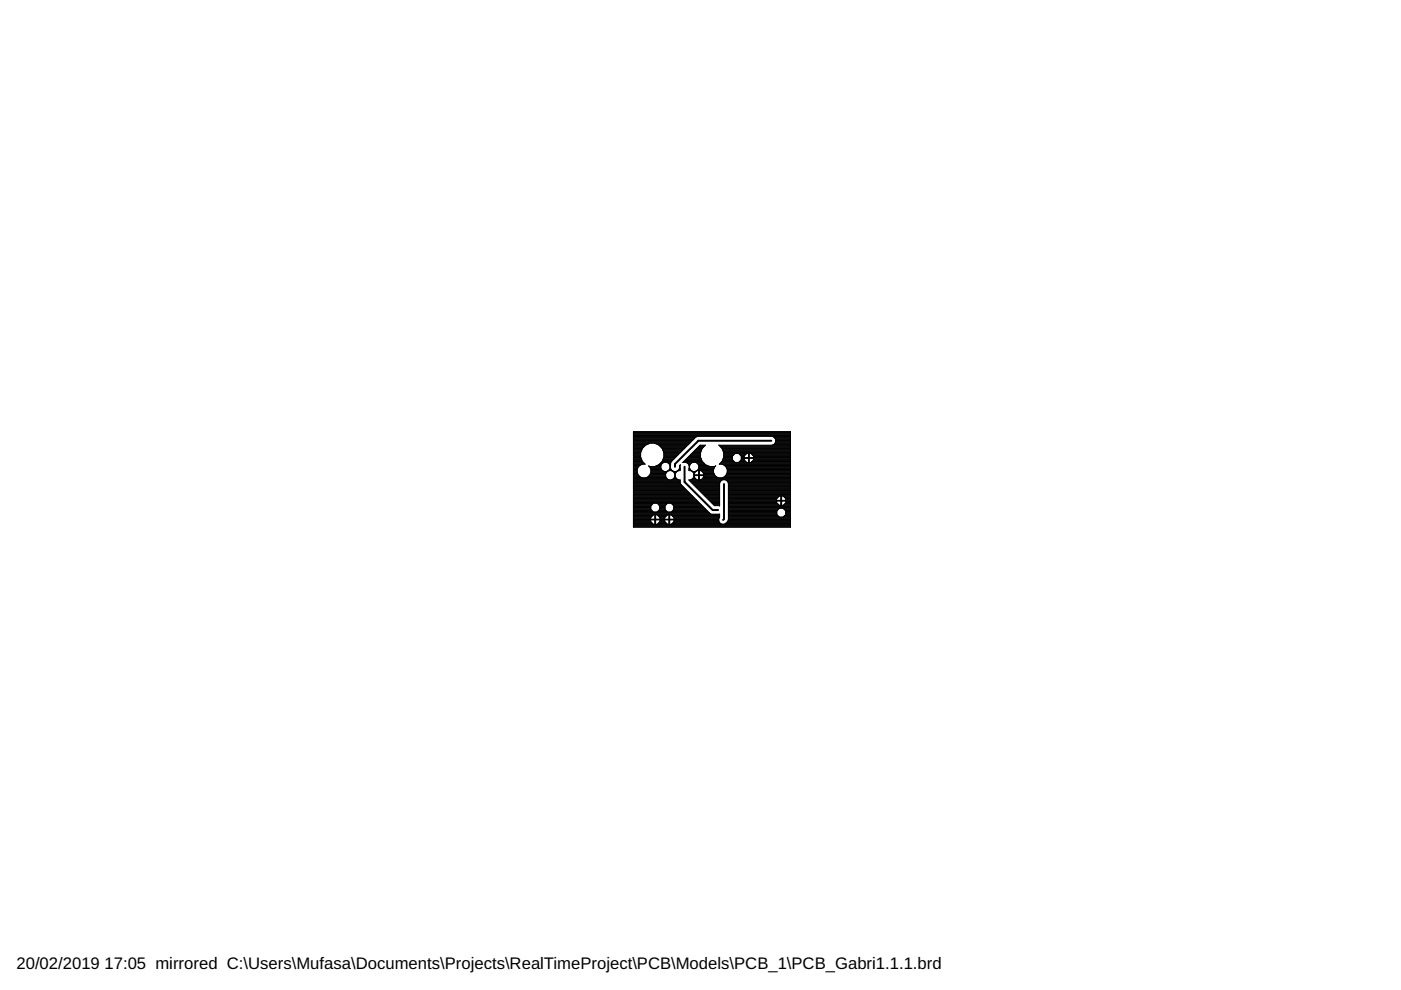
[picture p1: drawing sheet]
<svg xmlns="http://www.w3.org/2000/svg" width="297mm" height="210mm" viewBox="0 0 297 210" stroke-linecap="round" stroke-linejoin="round" font-family="sans-serif">
<defs><g id="words">
<g font-size="3.5">
<text x="3.5" y="205.4">20/02/2019</text>
<text x="22.2" y="205.4">17:05 mirrored C:\Users\Mufasa\Documents\Projects\RealTimeProject\PCB\Models\PCB_1\PCB_Gabri1.1.1.brd</text>
</g>
</g></defs>
<path d="M145.1 99v3.2l6 5.9h1.2M163.5 93.5h-15.4l-5 4.9v.6M153.5 102.6v7.4l-.2 .2" fill="none" stroke="#000" stroke-width=".42"/>
<g fill="none" stroke="#000" stroke-width=".21">
<path d="M134.3 91.5h33.3v20.3h-33.3zM134.3 99.8h.8M134.3 98.9h1.1M134.3 98h2M134.3 94h11.9M134.3 97.1h1.6M134.3 98.1h2.2M134.3 99.9h.8M134.3 99.7h.8M134.3 99.5h.8M134.3 99.4h.8M134.3 99.3h.9"/>
<path d="M134.3 99.2h1M134.3 99.1h1M134.3 98.8h1.2M134.3 98.7h1.4M134.3 98.6h1.5M134.3 98.5h1.8M134.3 98.3h2.4M134.3 98.2h2.3M134.3 97.9h1.9M134.3 97.7h1.9M134.3 97.6h1.8M134.3 97.5h1.8"/>
<path d="M134.3 97.4h1.7M134.3 97.3h1.7M134.3 97h1.6M134.3 96.9h1.5M134.3 96.8h1.5M134.3 96.6h1.5M134.3 96.5h1.5M134.3 96.4h1.5M134.3 96.3h1.5M134.3 96.2h1.5M134.3 96.1h1.5M134.3 95.9h1.5"/>
<path d="M134.3 95.8h1.6M134.3 95.7h1.6M134.3 95.6h1.7M134.3 95.4h1.7M134.3 95.3h1.8M134.3 95.2h1.8M134.3 95.1h1.9M134.3 95h2M134.3 94.8h2.1M134.3 94.7h2.2M134.3 94.6h2.4M134.3 94.5h2.5"/>
<path d="M134.3 94.4h2.6M134.3 94.3h2.9M134.3 94.1h3.2M134.3 93.9h12M134.3 93.8h12.1M134.3 93.6h12.3M134.3 93.5h12.4M134.3 93.4h12.5M134.3 93.3h12.6M134.3 93.2h12.7M134.3 93h12.9M134.3 92.9h13"/>
<path d="M134.3 92.8h13.1M134.3 92.7h13.2M134.3 92.6h13.5M134.3 92.4h33.3M134.3 92.3h33.3M134.3 92.2h33.3M134.3 92.1h33.3M134.3 91.9h33.3M134.3 91.8h33.3M134.3 91.7h33.3M134.3 91.6h33.3M136.2 97.8l.6 .6a1.47 1.47 0 0 0-1.7 .9 1.47 1.47 0 0 0 .6 1.8"/>
<path d="M136.9 94.4a2.49 2.49 0 0 0-.7 3.4M137.6 98.8h.1M137.7 98.9h2.4M137.8 94l-.9 .4M137.8 98.9l-.3-.1a1.45 1.45 0 0 1-.1 2.3M137.8 99.1h2.3M137.8 99.2h2.3M137.9 99.3h2.2M137.9 99.4h2.3M138 99.5h2.3M138 99.8h2.5M138 99.9h2.7"/>
<path d="M138 99.7h2.4M138.8 94a2.52 2.52 0 0 1 1.6 3.8M139 98.8h1.1M139.1 94.1h7M139.3 98.7h.8M139.4 94.3h6.5M139.6 98.6h.6M139.7 94.4h6.1M139.8 98.5h.4M139.8 94.5h5.9M139.9 98.3h.4M139.9 94.6h5.7"/>
<path d="M140 98.2h.4M140.1 94.7h5.4M140.1 98.8v.4M140.1 99.2l.2 .3M140.1 98.1h.5M140.2 94.8h5.2M140.3 99.5a1.01 1.01 0 0 0 1.6 0M140.3 98h2M140.3 95h4.9M140.4 97.9h1.9M140.4 97.8l-.7 .7-.9 .4M140.4 95.1h4.7"/>
<path d="M140.4 97.7h2.1M140.4 95.2h4.6M140.5 97.6h2.1M140.5 95.3h4.4M140.5 97.5h2.2M140.5 95.4h4.2M140.6 97.4h2.2M140.6 95.6h4M140.6 97.3h2.3M140.7 95.7h3.8M140.7 97.1h2.4M140.7 95.8h3.7"/>
<path d="M140.7 97h2.5M140.7 95.9h3.6M140.8 96.9h2.5M140.8 96.8h2.6M140.8 96.6h2.7M140.8 96.5h2.9M140.8 96.4h3M140.8 96.3h3.1M140.8 96.2h3.2M140.8 96.1h3.3M140.9 98l-.6 .4-.2 .4M141.3 98l.6 .4 .2 .4"/>
<path d="M141.4 99.9h.2M141.5 98.1h.7M141.7 99.8h.8M141.7 98.2h.5M141.8 99.7h.6M141.8 98.3h.4M141.9 99.8a1 1 0 0 0-.8 1.2M141.9 99.5h.4M141.9 98.5h.3M142 99.4h.2M142 98.6h.2M142 99.3h.2"/>
<path d="M142 98.7h.2M142.1 98.9h.1M142.1 98.8v.4M142.1 99.2l-.2 .3M142.1 99.2h.1M142.1 99.1h.1M142.1 98.8h.1M142.1 99.2l.2 .3M142.2 98.2l-.1 .6M142.3 99.5a1.01 1.01 0 0 0 1.7 0M142.3 99.8a1 1 0 0 1 .8 1.2M142.6 99.9h.1"/>
<path d="M143.5 99.9h.1M143.6 99.9l-.4 .7v.4M143.8 99.7h.4M143.9 99.8l-.3 .1M144 99.5h.2M144 99.4h.2M144.1 99.3h.1M144.1 98.8v.4M144.1 99.2l-.1 .3M144.1 98.9h.1M144.1 99.2h.1M144.1 99.1h.1"/>
<path d="M144.1 98.8h.1M144.1 98.7h.1M144.2 99.2v.1M144.2 98.8v.4M144.2 99.3v.5h-.5M144.2 98.6h.1M144.3 98.6l-.1 .2M144.3 98.6l-.2 .2M144.8 98h4.2M144.9 97.9h4M145.1 97.7h3.7M145.2 97.6h3.6"/>
<path d="M145.3 97.5h3.5M145.4 98l.3 .1 .4 .7M145.4 97.4h3.3M145.6 97.3h3.1M145.6 98.1h1.1M145.7 97.1h2.9M145.8 98.2h.7M145.8 97h2.7M145.9 98.3h.5M145.9 96.9h2.6M146 98.5h.3M146 98.6h.3"/>
<path d="M146 96.8h2.5M146.1 99.3v.5h.5M146.1 99.7h.4M146.1 99.5h.2M146.1 99.4h.2M146.1 99.3h.1M146.1 98.7h.1M146.1 98.9h.1M146.1 98.8v.4M146.1 99.2v.1M146.1 99.2h.1M146.1 99.1h.1"/>
<path d="M146.1 98.8h.1M146.2 96.6h2.3M146.2 98.8v.4M146.2 99.2l.1 .3M146.3 96.5h2.2M146.3 99.5a1.01 1.01 0 0 0 1.7 0M146.4 99.8a1 1 0 0 1 .8 1.2M146.4 96.4h2.1M146.5 96.3h2M146.6 96.2h1.9M146.7 99.9h.1M146.8 96.1h1.7"/>
<path d="M146.9 95.9h1.6M147 98l-.4 .1-.4 .7M147 95.8h1.6M147.1 95.7h1.5M147.3 95.6h1.4M147.4 95.4h1.3M147.4 98l.6 .4 .2 .4M147.5 95.3h1.3M147.5 99.9h.1M147.6 98.1h1.6M147.6 95.2h1.2M147.7 95.1h1.2"/>
<path d="M147.8 99.8h.1M147.8 98.2h1.5M147.8 95h1.2M147.9 99.7h3.4M147.9 98.3h1.5M148 94.8h1.1M148 99.5h3.3M148 98.5h1.5M148.1 99.4h3.2M148.1 98.6h1.6M148.1 94.7h1.1M148.1 99.8h.2"/>
<path d="M148.1 99.9h.2M148.1 99.3h3.3M148.1 98.7h1.9M148.2 98.9h3.4M148.2 98.8v.4M148.2 99.2l-.2 .3M148.2 99.2h3.2M148.2 99.1h3.3M148.2 98.8h2.1M148.2 94.6h1.2M148.3 99.7v2.1M148.3 99.7h.1"/>
<path d="M148.3 99.7l.7 .4 .2 .4M148.3 94.5h1.2M148.6 99.8h2.7M148.8 99.9h2.5M148.9 97.8a2.53 2.53 0 0 1 .7-3.4h-1.2l-3.7 3.7 .2-.1M148.9 97.8l.7 .7 .9 .4M151.5 98.9l.2-.1a1.47 1.47 0 0 0 .2 2.3M151.7 98.8h.1M152.5 94.5h15.1M152.6 98.3h15M152.6 94.6h15M152.7 98.2h14.9"/>
<path d="M152.7 94.7h14.9M152.8 98.1h14.8M152.9 94.8h14.7M152.9 98h2.9M153 95h14.6M153.1 97.9h2.6M153.1 97.8l-.6 .6a1.48 1.48 0 0 1 1.6 .9 1.48 1.48 0 0 1-.5 1.8M153.1 95.1h14.5M153.1 97.7h2.4M153.1 98.5h14.5M153.1 95.2h14.5M153.2 97.6h2.2"/>
<path d="M153.2 95.3h14.4M153.2 97.5h2.1M153.2 95.4h14.4M153.3 97.4h2M153.3 95.6h14.3M153.3 97.3h2M153.3 95.7h14.3M153.4 97.1h1.9M153.4 95.8h14.2M153.4 97h1.9M153.4 98.6h14.2M153.4 96.9h1.9"/>
<path d="M153.4 96.8h1.9M153.4 96.6h1.9M153.4 96.5h2.1M153.4 96.4h2.2M153.4 96.3h2.3M153.4 96.2h2.4M153.4 96.1h14.2M153.4 95.9h14.2M153.6 98.7h14M153.8 98.8h13.8M153.9 98.9h13.7M154 99.1h13.6"/>
<path d="M154 99.2h13.6M154.1 99.3h13.5M154.1 99.4h13.5M154.2 99.5h13.4M154.2 99.8h13.4M154.2 99.9h13.4M154.2 99.7h13.4M155.3 97.5v-.8l.5-.5h.8l.6 .5v.8M155.3 97.5l.5 .5h.8l.6-.5M156.6 96.2h1.7M156.7 98h1.5M156.8 96.3h1.4"/>
<path d="M156.8 97.9h1.3M156.9 96.4h1.2M156.9 97.7h1.1M157 96.5h.9M157 97.6h.9M157.1 96.6h.7M157.2 97.1h10.4M157.2 97.5h.6M157.2 97.4h.6M157.2 97.3h.6M157.2 97h.6M157.2 96.9h.6"/>
<path d="M157.2 96.8h.6M157.8 97.2v.3l.5 .6M158.7 98h.1M158.7 98.1v-2h-.4l-.5 .6v.3h2v-.3l-.6-.6h-.4v2M158.7 97.9h.1M158.7 97.7h.1M158.7 97.6h.1M158.7 97.5h.1M158.7 97.4h.1M158.7 97.3h.1M158.7 97h.1M158.7 96.9h.1"/>
<path d="M158.7 96.8h.1M158.7 96.6h.1M158.7 96.5h.1M158.7 96.4h.1M158.7 96.3h.1M158.7 96.2h.1M159.2 96.2h8.4M159.3 98h8.3M159.4 96.3h8.2M159.4 97.9h8.2M159.5 96.4h8.1M159.5 97.7h8.1"/>
<path d="M159.6 96.5h8M159.6 97.6h8M159.7 96.6h7.9M159.8 97.2v.3l-.6 .6M159.8 97.5h7.8M159.8 97.4h7.8M159.8 97.3h7.8M159.8 97h7.8M159.8 96.9h7.8M159.8 96.8h7.8M163.8 94.4h3.8M163.8 92.6h3.8"/>
<path d="M164.1 94.2l-.4 .2h-11.3a2.53 2.53 0 0 1 .7 3.4M164.1 94.3h3.5M164.1 92.7h3.5M164.2 94.1h3.4M164.2 92.8h3.4M164.3 94h3.3M164.3 92.9h3.3M164.3 92.9l-.6-.4h-15.8l-.4 .2-5.2 5.2-.1 .3M164.3 92.9l.2 .7M164.3 94l-.2 .2M164.4 93.9h3.2M164.4 93h3.2"/>
<path d="M164.4 93.8h3.2M164.4 93.2h3.2M164.5 93.6l-.2 .4M164.5 93.6h3.1M164.5 93.5h3.1M164.5 93.4h3.1M164.5 93.3h3.1M134.3 101.7h7.5M134.3 109.1h18.3M134.3 101.3h7M134.3 107.3h3.7M134.3 107.1h3.8"/>
<path d="M134.3 106h13.4M134.3 107.7h3.7M134.3 109.7h3.7M134.3 110.3h18.1M134.3 109.2h18.3M134.3 111.7h33.3M134.3 111.6h33.3M134.3 111.5h33.3M134.3 111.4h33.3M134.3 111.2h33.3M134.3 111.1h4.2M134.3 111h4"/>
<path d="M134.3 110.9h3.9M134.3 110.7h3.8M134.3 110.6h3.7M134.3 110.5h3.6M134.3 110.4h3.6M134.3 110.2h4.6M134.3 110h3.6M134.3 109.9h3.6M134.3 109.8h3.6M134.3 109.5h3.9M134.3 109.4h4M134.3 109.3h4.1"/>
<path d="M134.3 108.9h16.3M134.3 108.8h16.2M134.3 108.7h16.1M134.3 108.6h15.9M134.3 108.5h4.1M134.3 108.3h4M134.3 108.2h3.9M134.3 108.1h3.8M134.3 108h3.7M134.3 107.9h3.7M134.3 107.6h3.7M134.3 107.5h3.7"/>
<path d="M134.3 107.4h3.7M134.3 107h3.9M134.3 106.9h4M134.3 106.8h4.2M134.3 106.7h14M134.3 106.5h13.9M134.3 106.4h13.8M134.3 106.3h13.7M134.3 106.2h13.5M134.3 105.9h13.3M134.3 105.8h13.2M134.3 105.7h13"/>
<path d="M134.3 105.6h12.9M134.3 105.5h12.8M134.3 105.3h12.7M134.3 105.2h12.6M134.3 105.1h12.4M134.3 105h12.3M134.3 104.8h12.2M134.3 104.7h12.1M134.3 104.6h12M134.3 104.5h11.8M134.3 104.4h11.7M134.3 104.2h11.6"/>
<path d="M134.3 104.1h11.5M134.3 104h11.3M134.3 103.9h11.2M134.3 103.8h11.1M134.3 103.6h11M134.3 103.5h10.9M134.3 103.4h10.8M134.3 103.3h10.6M134.3 103.2h10.5M134.3 103h10.4M134.3 102.9h10.3M134.3 102.8h10.2"/>
<path d="M134.3 102.7h10.1M134.3 102.6h10M134.3 102.4h10M134.3 102.3h9.9M134.3 102.2h9.9M134.3 102.1h9.9M134.3 102h9.9M134.3 101.8h9.9M134.3 101.6h7.2M134.3 101.5h7.1M134.3 101.2h1.7M134.3 101.1h1.4"/>
<path d="M134.3 101h1.3M134.3 100.9h1.2M134.3 100.8h1.1M134.3 100.6h1M134.3 100.5h.9M134.3 100.4h.9M134.3 100.3h.8M134.3 100.1h.8M134.3 100h.8M135.7 101.1l.5 .2M137.1 101.2h4.1M137.4 101.1l-.6 .2"/>
<path d="M137.4 101.1h3.8M137.5 101h3.6M137.6 100.9h3.5M137.7 100.8h3.4M137.8 100.6h3.3M137.9 100.5h3.2M137.9 100.4h3.3M137.9 109.7v.4h2v-.4M138 100.3h3.2M138 107.3l.5-.6h.8l.6 .6M138 107.3v.7l.5 .6h.8l.6-.6v-.7M138 100.1h3.3"/>
<path d="M138 100h3.4M138.5 109.2l-.6 .5M138.9 109.2v2h-.4l-.6-.6v-.4M138.9 109.7h.1M138.9 111.1h.1M138.9 111h.1M138.9 110.9h.1M138.9 110.7h.1M138.9 110.6h.1M138.9 110.5h.1M138.9 110.4h.1M138.9 110h.1"/>
<path d="M138.9 109.9h.1M138.9 109.8h.1M138.9 109.5h.1M138.9 109.4h.1M138.9 109.3h.1M139 109.2v2h.3l.6-.6v-.4M139 110.2h2.8M139.3 109.2l.6 .5M139.4 111.1h2.1M139.4 106.8h2.1M139.4 108.5h2M139.5 109.3h1.9"/>
<path d="M139.5 111h1.9M139.5 106.9h1.8M139.6 108.3h1.7M139.6 109.4h1.7M139.6 110.9h1.6M139.6 107h1.6M139.7 108.2h1.5M139.7 109.5h1.4M139.8 107.1h1.3M139.8 110.7h1.3M139.8 108.1h1.3M139.8 109.7h1.2"/>
<path d="M139.9 107.3h1.1M139.9 107.7h1.1M139.9 110.6h1.1M139.9 108h1.1M139.9 107.9h1.1M139.9 107.6h1.1M139.9 107.5h1.1M139.9 107.4h1.1M139.9 110.5h1M139.9 110.4h1M139.9 110h1M139.9 109.9h1"/>
<path d="M139.9 109.8h1M140.9 109.7v.4h2v-.4M141 107.3v.7l.5 .6h.8l.6-.6v-.7M141 107.3l.5-.6h.8l.6 .6M141.1 101l.4 .6M141.5 109.2l-.6 .5M141.5 101.6l.4 .1 .8-.1M141.8 109.2v2h-.3l-.6-.6v-.4M141.8 109.7h.2M141.8 111.1h.2M141.8 111h.2M141.8 110.9h.2"/>
<path d="M141.8 110.7h.2M141.8 110.6h.2M141.8 110.5h.2M141.8 110.4h.2M141.8 110h.2M141.8 109.9h.2M141.8 109.8h.2M141.8 109.5h.2M141.8 109.4h.2M141.8 109.3h.2M142 109.2v2h.3l.6-.6v-.4M142 110.2h10.4"/>
<path d="M142.3 109.2l.6 .5M142.4 101.7h1.4M142.4 111.1h10.6M142.4 106.8h6M142.4 108.5h7.7M142.5 109.3h10.1M142.5 111h10.2M142.5 106.9h6M142.5 108.3h7.5M142.6 109.4h10M142.6 110.9h10M142.6 107h6.1"/>
<path d="M142.7 108.2h7.2M142.7 101.6h.9M142.7 109.5h9.9M142.7 107.1h6.1M142.7 110.7h9.8M142.8 100h.7M142.8 108.1h7M142.8 101.5h.6M142.8 109.7h9.7M142.9 107.3h6M142.9 107.7h6.5M142.9 110.6h9.6"/>
<path d="M142.9 108h6.7M142.9 107.9h6.6M142.9 107.6h6.4M142.9 107.5h6.3M142.9 107.4h6.1M142.9 100.1h.4M142.9 101.3h.4M142.9 110.5h9.5M142.9 110.4h9.5M142.9 110h9.5M142.9 109.9h9.5M142.9 109.8h9.6"/>
<path d="M143 100.3h.3M143 101.2h.3M143 101.1h.2M143 100.4h.2M143.1 100.5h.1M143.1 101l-.4 .6M143.1 101h.1M143.1 100.9h.1M143.1 100.8h.1M143.1 100.6h.1M143.2 101l.4 .6M143.6 101.6l.6 .1 .2 1 6.2 6.2 .3 .2"/>
<path d="M146.1 101.7v.1M146.1 101.8l5.4 5.4 1.1 .1M146.1 101.8h6.9M146.2 102h6.7M146.3 102.1h6.5M146.5 101.7h1.3M146.5 102.2h6.2M146.6 102.3h6M146.7 101.6l-.6 .1M146.7 102.4h5.9M146.7 101.6h.9M146.8 102.6h5.8"/>
<path d="M146.8 100h.6M146.9 101.5h.5M146.9 100.1h.4M147 101.3h.3M147 102.7h5.6M147 101.3l-.3 .3M147 100.3h.3M147 101.2h.3M147.1 102.8h5.5M147.1 101.1h.1M147.1 100.4h.1M147.1 101h.1"/>
<path d="M147.1 100.5h.1M147.2 101l-.2 .3M147.2 100.9h.1M147.2 100.8h.9M147.2 100.6h.1M147.2 100.5a1.06 1.06 0 0 1 .9-.8v2.1l-.3-.1M147.2 100.5v.2M147.2 102.9h5.4M147.3 103h5.3M147.4 103.2h5.2M147.6 103.3h5M147.7 103.4h4.9"/>
<path d="M147.8 103.5h4.8M147.9 103.6h4.7M148 103.8h4.6M148.1 101.7h.2M148.1 101.3h.2M148.1 101.6h.2M148.1 101.5h.2M148.1 101.2h.2M148.1 101.1h.2M148.1 101h.2M148.1 100.9h.2M148.1 100.6h.2"/>
<path d="M148.1 100.5h.2M148.1 100.4h.2M148.1 100.3h.2M148.1 100.1h.2M148.1 100h.2M148.2 103.9h4.4M148.3 101.8h.1M148.3 100.8h3.3M148.3 104h4.3M148.4 104.1h4.2M148.5 104.2h4.1M148.6 101.7h19"/>
<path d="M148.7 104.4h3.9M148.8 104.5h3.8M148.8 101.6h18.8M148.9 104.6h3.7M148.9 100h2.4M148.9 101.5h18.7M149 104.7h3.6M149 100.1h2.3M149.1 101.3h18.5M149.1 100.3h2.2M149.1 104.8h3.5M149.1 101.2h3.1"/>
<path d="M149.2 101.2l-.3 .4-.6 .2M149.2 101.1h2.7M149.2 100.4h2.2M149.2 100.5v.2h-2M149.2 101h2.6M149.2 100.5h2.2M149.2 100.8l2.5 .1M149.2 100.8h-2l.1 .5 .5 .4M149.2 100.8v.4M149.2 100.6h2.3M149.2 105h3.4M149.4 105.1h3.2"/>
<path d="M149.5 105.2h3.1M149.6 105.3h3M149.7 105.5h2.9M149.9 105.6h2.7M150 105.7h2.6M150.1 105.8h2.5M150.2 105.9h2.4M150.3 106h2.3M150.5 106.2h2.1M150.6 106.3h2M150.7 106.4h1.9M150.8 106.5h1.8"/>
<path d="M150.9 106.7h1.7M151.1 106.8h1.5M151.2 106.9h1.4M151.3 107h1.3M151.4 107.1h1.2M151.9 101.1l.5 .2M152.4 110.4l.1 .3M152.4 110v.4M152.5 107.3h.1M152.6 109.6l-.2 .4M152.6 109v.6M152.6 109l-.2 .1"/>
<path d="M153.3 101.2h14.3M153.3 101.7l-.3 .2-.4 .5v4.9M153.6 101.1l-.6 .2M153.6 101.1h14M153.6 111.1h14M153.7 101h13.9M153.7 101.7l.6 .4 .1 .3M153.8 100.9h13.8M153.9 111h13.7M153.9 100.8h13.7M154 110.9h13.6M154 101.8h13.6"/>
<path d="M154 100.6h13.6M154.1 100.5h13.5M154.1 110.7h13.5M154.1 100.4h13.5M154.1 102h13.5M154.2 100.3h13.4M154.2 100.1h13.4M154.2 100h13.4M154.2 110.6h13.4M154.2 102.1h13.4M154.3 110.5h13.3M154.3 102.2h13.3"/>
<path d="M154.4 110.4h13.2M154.4 102.3h13.2M154.4 110.3h13.2M154.4 102.4v7.8a1.16 1.16 0 0 1-1.6 .8l-.3-.3M154.4 109.1h10.3M154.4 107.3h13.2M154.4 107.1h13.2M154.4 106h13.2M154.4 107.7h13.2M154.4 109.7h13.2M154.4 109.2h10.4M154.4 110.2h13.2"/>
<path d="M154.4 110h13.2M154.4 109.9h13.2M154.4 109.8h13.2M154.4 109.5h10.8M154.4 109.4h10.6M154.4 109.3h10.5M154.4 108.9h10.3M154.4 108.8h10.3M154.4 108.7h10.3M154.4 108.6h10.3M154.4 108.5h10.3M154.4 108.3h10.3"/>
<path d="M154.4 108.2h10.4M154.4 108.1h10.5M154.4 108h10.6M154.4 107.9h10.8M154.4 107.6h13.2M154.4 107.5h13.2M154.4 107.4h13.2M154.4 107h10.7M154.4 106.9h10.6M154.4 106.8h10.4M154.4 106.7h10.3M154.4 106.5h10.3"/>
<path d="M154.4 106.4h10.3M154.4 106.3h10.3M154.4 106.2h11.2M154.4 105.9h10.3M154.4 105.8h10.3M154.4 105.7h10.3M154.4 105.6h10.4M154.4 105.5h10.6M154.4 105.3h10.7M154.4 105.2h10.8M154.4 105.1h13.2M154.4 105h13.2"/>
<path d="M154.4 104.8h13.2M154.4 104.7h13.2M154.4 104.6h13.2M154.4 104.5h13.2M154.4 104.4h13.2M154.4 104.2h13.2M154.4 104.1h13.2M154.4 104h13.2M154.4 103.9h13.2M154.4 103.8h13.2M154.4 103.6h13.2M154.4 103.5h13.2"/>
<path d="M154.4 103.4h13.2M154.4 103.3h13.2M154.4 103.2h13.2M154.4 103h13.2M154.4 102.9h13.2M154.4 102.8h13.2M154.4 102.7h13.2M154.4 102.6h13.2M154.4 102.4h13.2M164.7 106.1v-.4l.5-.5h.4v1.9M165.2 107.1l-.5-.5v-.4h1.9v.4l-.5 .5M165.2 107.8l-.5 .5v.8l.5 .5"/>
<path d="M165.6 107h.1M165.6 106.9h.1M165.6 106.8h.1M165.6 106.7h.1M165.6 106.5h.1M165.6 106.4h.1M165.6 106.3h.1M165.6 105.9h.1M165.6 105.8h.1M165.6 105.7h.1M165.6 105.6h.1M165.6 105.5h.1"/>
<path d="M165.6 105.3h.1M165.6 105.2h.1M165.7 106.2h1.9M166 107.8l.6 .5v.8l-.6 .5M166.1 105.2h1.5M166.1 109.5h1.5M166.1 107.9h1.5M166.2 107h1.4M166.2 105.3h1.4M166.2 109.4h1.4M166.2 108h1.4M166.3 106.9h1.3"/>
<path d="M166.3 105.5h1.3M166.4 109.3h1.2M166.4 108.1h1.2M166.4 106.8h1.2M166.4 105.6h1.2M166.5 108.2h1.1M166.5 109.2h1.1M166.6 106.7h1M166.6 105.7h1M166.6 109.1h1M166.6 108.9h1M166.6 108.8h1"/>
<path d="M166.6 108.7h1M166.6 108.6h1M166.6 108.5h1M166.6 108.3h1M166.6 106.1v-.4l-.5-.5h-.4v1.9M166.6 106.5h1M166.6 106.4h1M166.6 106.3h1M166.6 105.9h1M166.6 105.8h1"/>
</g>
<use href="#words"/>
</svg>
